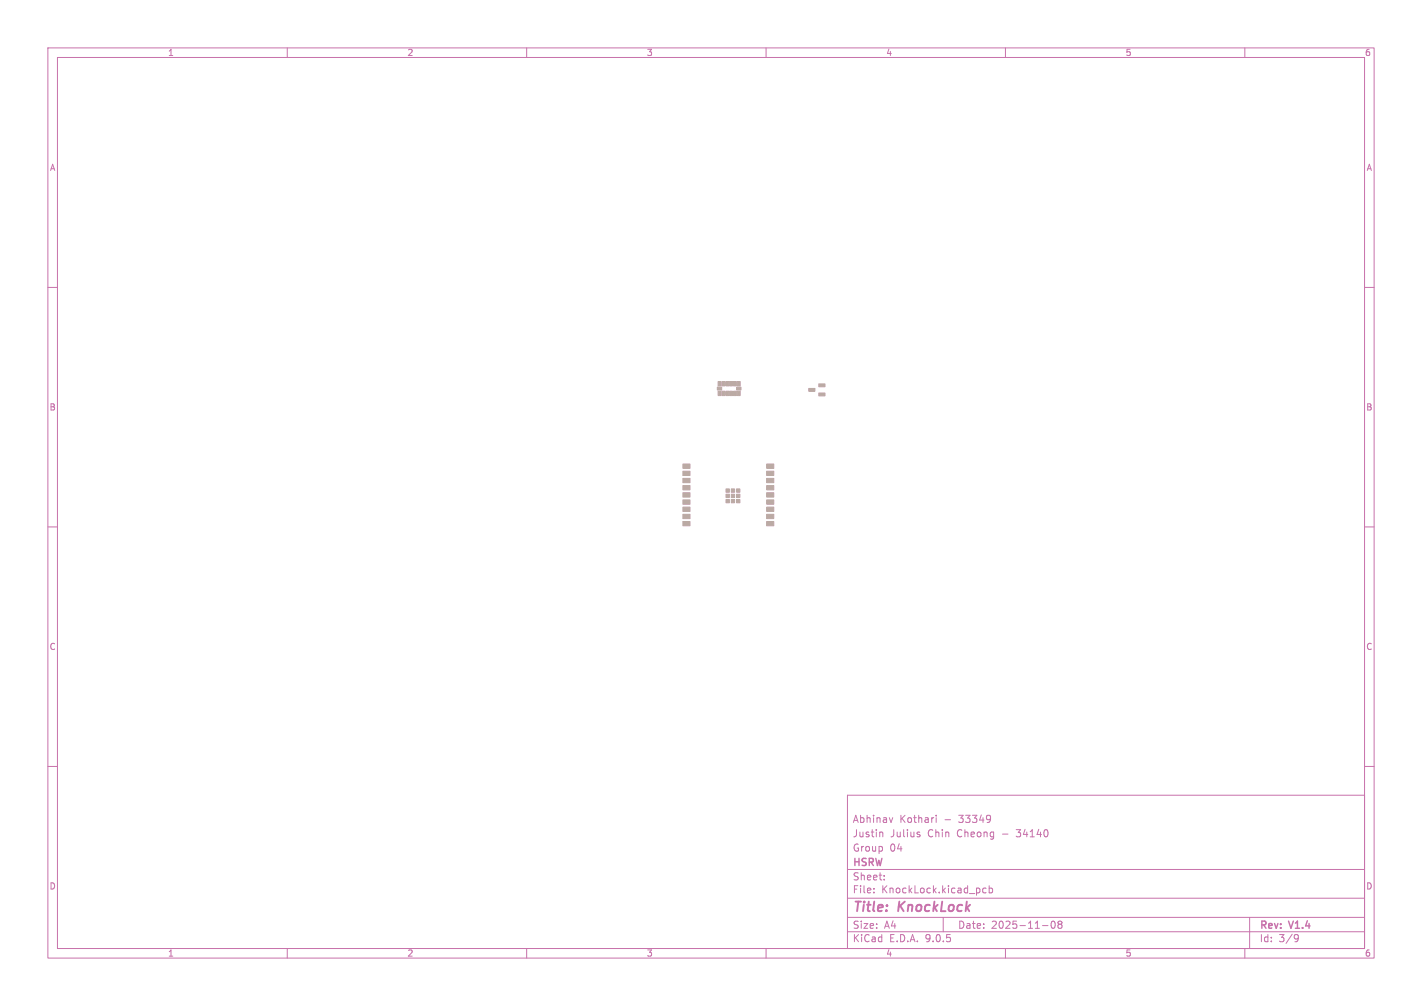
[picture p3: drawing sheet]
<svg xmlns="http://www.w3.org/2000/svg" width="297mm" height="210mm" viewBox="0 0 297 210" stroke-linecap="round" stroke-linejoin="round" font-family="sans-serif">
<defs><g id="words">
<g font-size="2.8" fill="#c872ab">
<text x="178" y="190.9">Title:</text>
<text x="187.7" y="190.9">KnockLock</text>
</g>
<g font-size="2.1" fill="#c872ab">
<text x="178" y="172">Abhinav</text>
<text x="187.9" y="172">Kothari</text>
<text x="197.2" y="172">-</text>
<text x="200.4" y="172">33349</text>
<text x="178" y="178">Group</text>
<text x="178" y="175">Justin</text>
<text x="185.8" y="178">04</text>
<text x="185.9" y="175">Julius</text>
<text x="193.8" y="175">Chin</text>
<text x="200" y="175">Cheong</text>
<text x="209.5" y="175">-</text>
<text x="212.7" y="175">34140</text>
<text x="178" y="184">Sheet:</text>
<text x="178" y="181.2">HSRW</text>
<text x="178" y="186.7">File:</text>
<text x="184.1" y="186.7">KnockLock.kicad_pcb</text>
<text x="178" y="196.9">KiCad</text>
<text x="178" y="194.1">Size:</text>
<text x="184.7" y="194.1">A4</text>
<text x="185.7" y="196.9">E.D.A.</text>
<text x="193.3" y="196.9">9.0.5</text>
<text x="200" y="194.1">Date:</text>
<text x="207" y="194.1">2025-11-08</text>
<text x="263" y="194.3">Rev:</text>
<text x="263" y="196.9">Id:</text>
<text x="267.1" y="196.9">3/9</text>
<text x="269.4" y="194.3">V1.4</text>
</g>
<g font-size="1.8" fill="#c872ab">
<text x="35" y="11.9">1</text>
<text x="85" y="11.9">2</text>
<text x="135" y="11.9">3</text>
<text x="185" y="11.9">4</text>
<text x="235" y="11.9">5</text>
<text x="285" y="11.9">6</text>
<text x="10.3" y="35.9">A</text>
<text x="285.4" y="35.9">A</text>
<text x="10.3" y="85.9">B</text>
<text x="285.3" y="85.9">B</text>
<text x="10.3" y="135.9">C</text>
<text x="285.3" y="135.9">C</text>
<text x="10.3" y="185.9">D</text>
<text x="285.3" y="185.9">D</text>
<text x="35" y="199.9">1</text>
<text x="85" y="199.9">2</text>
<text x="135" y="199.9">3</text>
<text x="185" y="199.9">4</text>
<text x="235" y="199.9">5</text>
<text x="285" y="199.9">6</text>
</g>
</g></defs>
<g fill="none" stroke="#c872ab" stroke-width=".21">
<path d="M10 10h277v190h-277zM12 12h273v186h-273zM60 10v2M110 10v2M160 10v2M210 10v2M260 10v2M10 60h2M285 60h2M10 110h2M285 110h2M10 160h2"/>
<path d="M177 166h108v32h-108zM184 173.7l.4 .2v.8M186.5 170.7l-.4 1M191.7 173.7l.4 .1M191.7 174.2l.4 .1 .1 .2-.2 .2h-.3M195.5 170.2v.1M195.5 170.7v1M206.8 170.3v1M206.9 170.8l-.1 .2M285 160h2M60 198v2M110 198v2"/>
<path d="M160 198v2M177 194.5h108M177 191.5h108M177 187.5h108M177 181.5h108M182.5 186.3v.1M182.5 185.5v.1M184.7 183.6v.1M184.7 182.8v.1M197 191.5v3M206 185.5l-.5-.1-.3 .3 .2 .6h.6M206.6 185.5l.4-.1 .3 .3-.1 .6h-.6"/>
<path d="M206.6 184.9v1.5M210 198v2M217.7 193.2h1.2M219.7 192.4l.2-.1a.8 .8 0 0 1 .5 .7 .8 .8 0 0 1-.5 .8 1 1 0 0 1-.2-1.4zM221.2 192.9l-.2-.2 .2-.4h.3l.3 .3-.3 .3M221.2 192.9l-.2 .3v.5l.2 .1h.3l.3-.3-.1-.4-.2-.2M221.2 192.9h.3M260 198v2M261 191.5v6.5M270.6 195.1l.5 .1a.99 .99 0 0 1-.4 1.4h-.2M271.2 195.7l-.3 .3h-.3"/>
</g>
<g fill="#bbaaa4" stroke="#bbaaa4" stroke-width=".21">
<path d="M142.6 96.9h1.5v.9h-1.5z"/>
<path d="M142.6 98.4h1.5v.9h-1.5z"/>
<path d="M142.6 99.9h1.5v.9h-1.5z"/>
<path d="M142.6 101.4h1.5v.9h-1.5z"/>
<path d="M142.6 102.9h1.5v.9h-1.5z"/>
<path d="M142.6 104.4h1.5v.9h-1.5z"/>
<path d="M142.6 105.9h1.5v.9h-1.5z"/>
<path d="M142.6 107.4h1.5v.9h-1.5z"/>
<path d="M142.6 108.9h1.5v.9h-1.5z"/>
<path d="M160.1 108.9h1.5v.9h-1.5z"/>
<path d="M160.1 107.4h1.5v.9h-1.5z"/>
<path d="M160.1 105.9h1.5v.9h-1.5z"/>
<path d="M160.1 104.4h1.5v.9h-1.5z"/>
<path d="M160.1 102.9h1.5v.9h-1.5z"/>
<path d="M160.1 101.4h1.5v.9h-1.5z"/>
<path d="M160.1 99.9h1.5v.9h-1.5z"/>
<path d="M160.1 98.4h1.5v.9h-1.5z"/>
<path d="M160.1 96.9h1.5v.9h-1.5z"/>
<path d="M152.7 103.2h.7v.7h-.7z"/>
<path d="M153.8 103.2h.7v.7h-.7z"/>
<path d="M153.8 102.1h.7v.7h-.7z"/>
<path d="M152.7 102.1h.7v.7h-.7z"/>
<path d="M151.6 102.1h.7v.7h-.7z"/>
<path d="M151.6 103.2h.7v.7h-.7z"/>
<path d="M151.6 104.3h.7v.7h-.7z"/>
<path d="M152.7 104.3h.7v.7h-.7z"/>
<path d="M153.8 104.3h.7v.7h-.7z"/>
<path d="M171 82h1.3v.6h-1.3z"/>
<path d="M171 80.1h1.3v.6h-1.3z"/>
<path d="M168.9 81.1h1.3v.6h-1.3z"/>
<path d="M154 79.6h.6v1h-.6z"/>
<path d="M153.2 79.6h.6v1h-.6z"/>
<path d="M152.4 79.6h.6v1h-.6z"/>
<path d="M151.6 79.6h.6v1h-.6z"/>
<path d="M150.8 79.6h.6v1h-.6z"/>
<path d="M150 79.6h.6v1h-.6z"/>
<path d="M149.8 80.8h.9v.6h-.9z"/>
<path d="M150 81.7h.6v.9h-.6z"/>
<path d="M150.8 81.7h.6v.9h-.6z"/>
<path d="M151.6 81.7h.6v.9h-.6z"/>
<path d="M152.4 81.7h.6v.9h-.6z"/>
<path d="M153.2 81.7h.6v.9h-.6z"/>
<path d="M154 81.7h.6v.9h-.6z"/>
<path d="M153.8 80.8h1v.6h-1z"/>
</g>
<use href="#words"/>
</svg>
